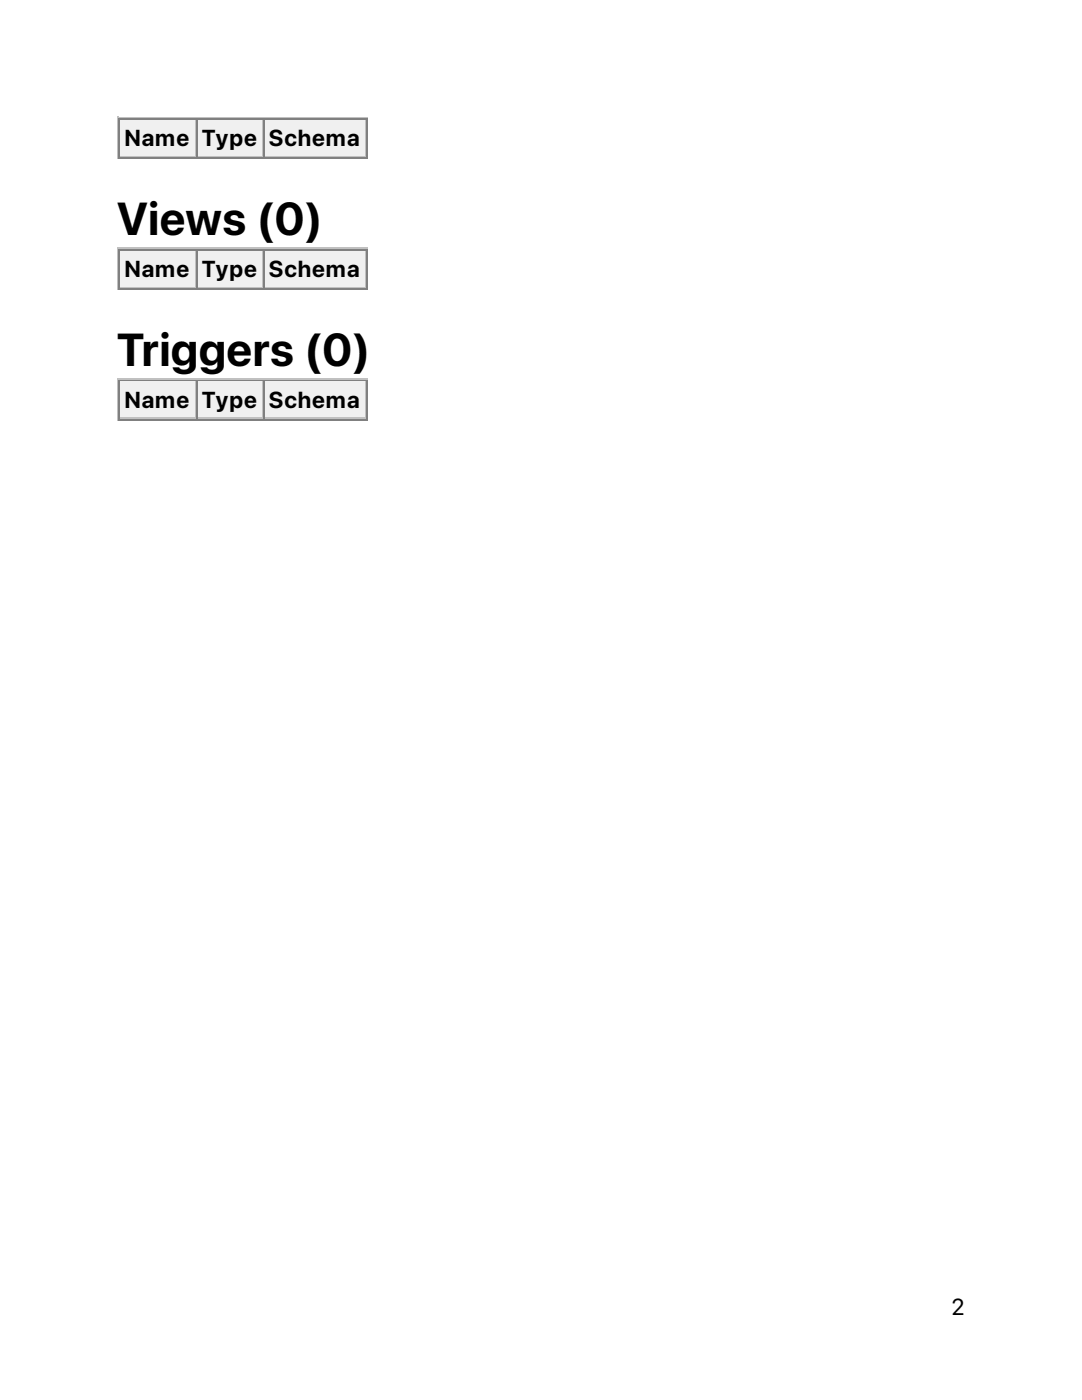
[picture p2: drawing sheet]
<svg xmlns="http://www.w3.org/2000/svg" width="216mm" height="279mm" viewBox="0 0 216 279" stroke-linecap="round" stroke-linejoin="round" font-family="sans-serif">
<defs><g id="words">
<g font-size="9.2">
<text x="23.3" y="47">Views (0)</text>
<text x="23.3" y="73.1">Triggers (0)</text>
</g>
<g font-size="4.6">
<text x="24.8" y="29.1">Name</text>
<text x="40.2" y="29.1">Type</text>
<text x="53.7" y="29.1">Schema</text>
<text x="24.8" y="55.2">Name</text>
<text x="40.2" y="55.2">Type</text>
<text x="53.7" y="55.2">Schema</text>
<text x="24.8" y="81.3">Name</text>
<text x="40.2" y="81.3">Type</text>
<text x="53.7" y="81.3">Schema</text>
<text x="189.8" y="262.5">2</text>
</g>
</g></defs>
<path d="M23.5 23.3v8.5M23.6 23.5h49.8M24 31.2h15.2M39 24v7" fill="none" stroke="#c0c0c0" stroke-width=".35"/>
<path d="M23.6 31.6h49.8M23.8 23.6v7.8M24 23.8h15.2M73.2 23.6v7.8" fill="none" stroke="#808080" stroke-width=".35"/>
<g fill="#f0f0f0">
<path d="M24 24h14.8v7h-14.8z"/>
<path d="M24.7 24.7h13.4v5.6h-13.4z"/>
</g>
<path d="M39.3 23.6v7.8M39.5 23.8h13.1" fill="none" stroke="#808080" stroke-width=".35"/>
<path d="M39.5 31.2h13.1M52.4 24v7" fill="none" stroke="#c0c0c0" stroke-width=".35"/>
<g fill="#f0f0f0">
<path d="M39.5 24h12.7v7h-12.7z"/>
<path d="M40.2 24.7h11.3v5.6h-11.3z"/>
</g>
<path d="M52.7 23.6v7.8M52.9 23.8h20.1" fill="none" stroke="#808080" stroke-width=".35"/>
<path d="M52.9 31.2h20.1M72.8 24v7" fill="none" stroke="#c0c0c0" stroke-width=".35"/>
<g fill="#f0f0f0">
<path d="M52.9 24h19.8v7h-19.8z"/>
<path d="M53.6 24.7h18.4v5.6h-18.4z"/>
</g>
<path d="M23.5 49.4v8.5M23.6 49.6h49.8M24 57.3h15.2M39 50.1v7.1" fill="none" stroke="#c0c0c0" stroke-width=".35"/>
<path d="M23.6 57.7h49.8M23.8 49.7v7.8M24 49.9h15.2M73.2 49.7v7.8" fill="none" stroke="#808080" stroke-width=".35"/>
<g fill="#f0f0f0">
<path d="M24 50.1h14.8v7.1h-14.8z"/>
<path d="M24.7 50.8h13.4v5.6h-13.4z"/>
</g>
<path d="M39.3 49.7v7.8M39.5 49.9h13.1" fill="none" stroke="#808080" stroke-width=".35"/>
<path d="M39.5 57.3h13.1M52.4 50.1v7.1" fill="none" stroke="#c0c0c0" stroke-width=".35"/>
<g fill="#f0f0f0">
<path d="M39.5 50.1h12.7v7.1h-12.7z"/>
<path d="M40.2 50.8h11.3v5.6h-11.3z"/>
</g>
<path d="M52.7 49.7v7.8M52.9 49.9h20.1" fill="none" stroke="#808080" stroke-width=".35"/>
<path d="M52.9 57.3h20.1M72.8 50.1v7.1" fill="none" stroke="#c0c0c0" stroke-width=".35"/>
<g fill="#f0f0f0">
<path d="M52.9 50.1h19.8v7.1h-19.8z"/>
<path d="M53.6 50.8h18.4v5.6h-18.4z"/>
</g>
<path d="M23.5 75.5v8.5M23.6 75.7h49.8M39 76.2v7.1M24 83.4h15.2" fill="none" stroke="#c0c0c0" stroke-width=".35"/>
<path d="M23.8 75.8v7.8M24 76h15.2M73.2 75.8v7.8M23.6 83.8h49.8" fill="none" stroke="#808080" stroke-width=".35"/>
<g fill="#f0f0f0">
<path d="M24 76.2h14.8v7.1h-14.8z"/>
<path d="M24.7 76.9h13.4v5.7h-13.4z"/>
</g>
<path d="M39.3 75.8v7.8M39.5 76h13.1" fill="none" stroke="#808080" stroke-width=".35"/>
<path d="M52.4 76.2v7.1M39.5 83.4h13.1" fill="none" stroke="#c0c0c0" stroke-width=".35"/>
<g fill="#f0f0f0">
<path d="M39.5 76.2h12.7v7.1h-12.7z"/>
<path d="M40.2 76.9h11.3v5.7h-11.3z"/>
</g>
<path d="M52.7 75.8v7.8M52.9 76h20.1" fill="none" stroke="#808080" stroke-width=".35"/>
<path d="M72.8 76.2v7.1M52.9 83.4h20.1" fill="none" stroke="#c0c0c0" stroke-width=".35"/>
<g fill="#f0f0f0">
<path d="M52.9 76.2h19.8v7.1h-19.8z"/>
<path d="M53.6 76.9h18.4v5.7h-18.4z"/>
</g>
<use href="#words"/>
</svg>
